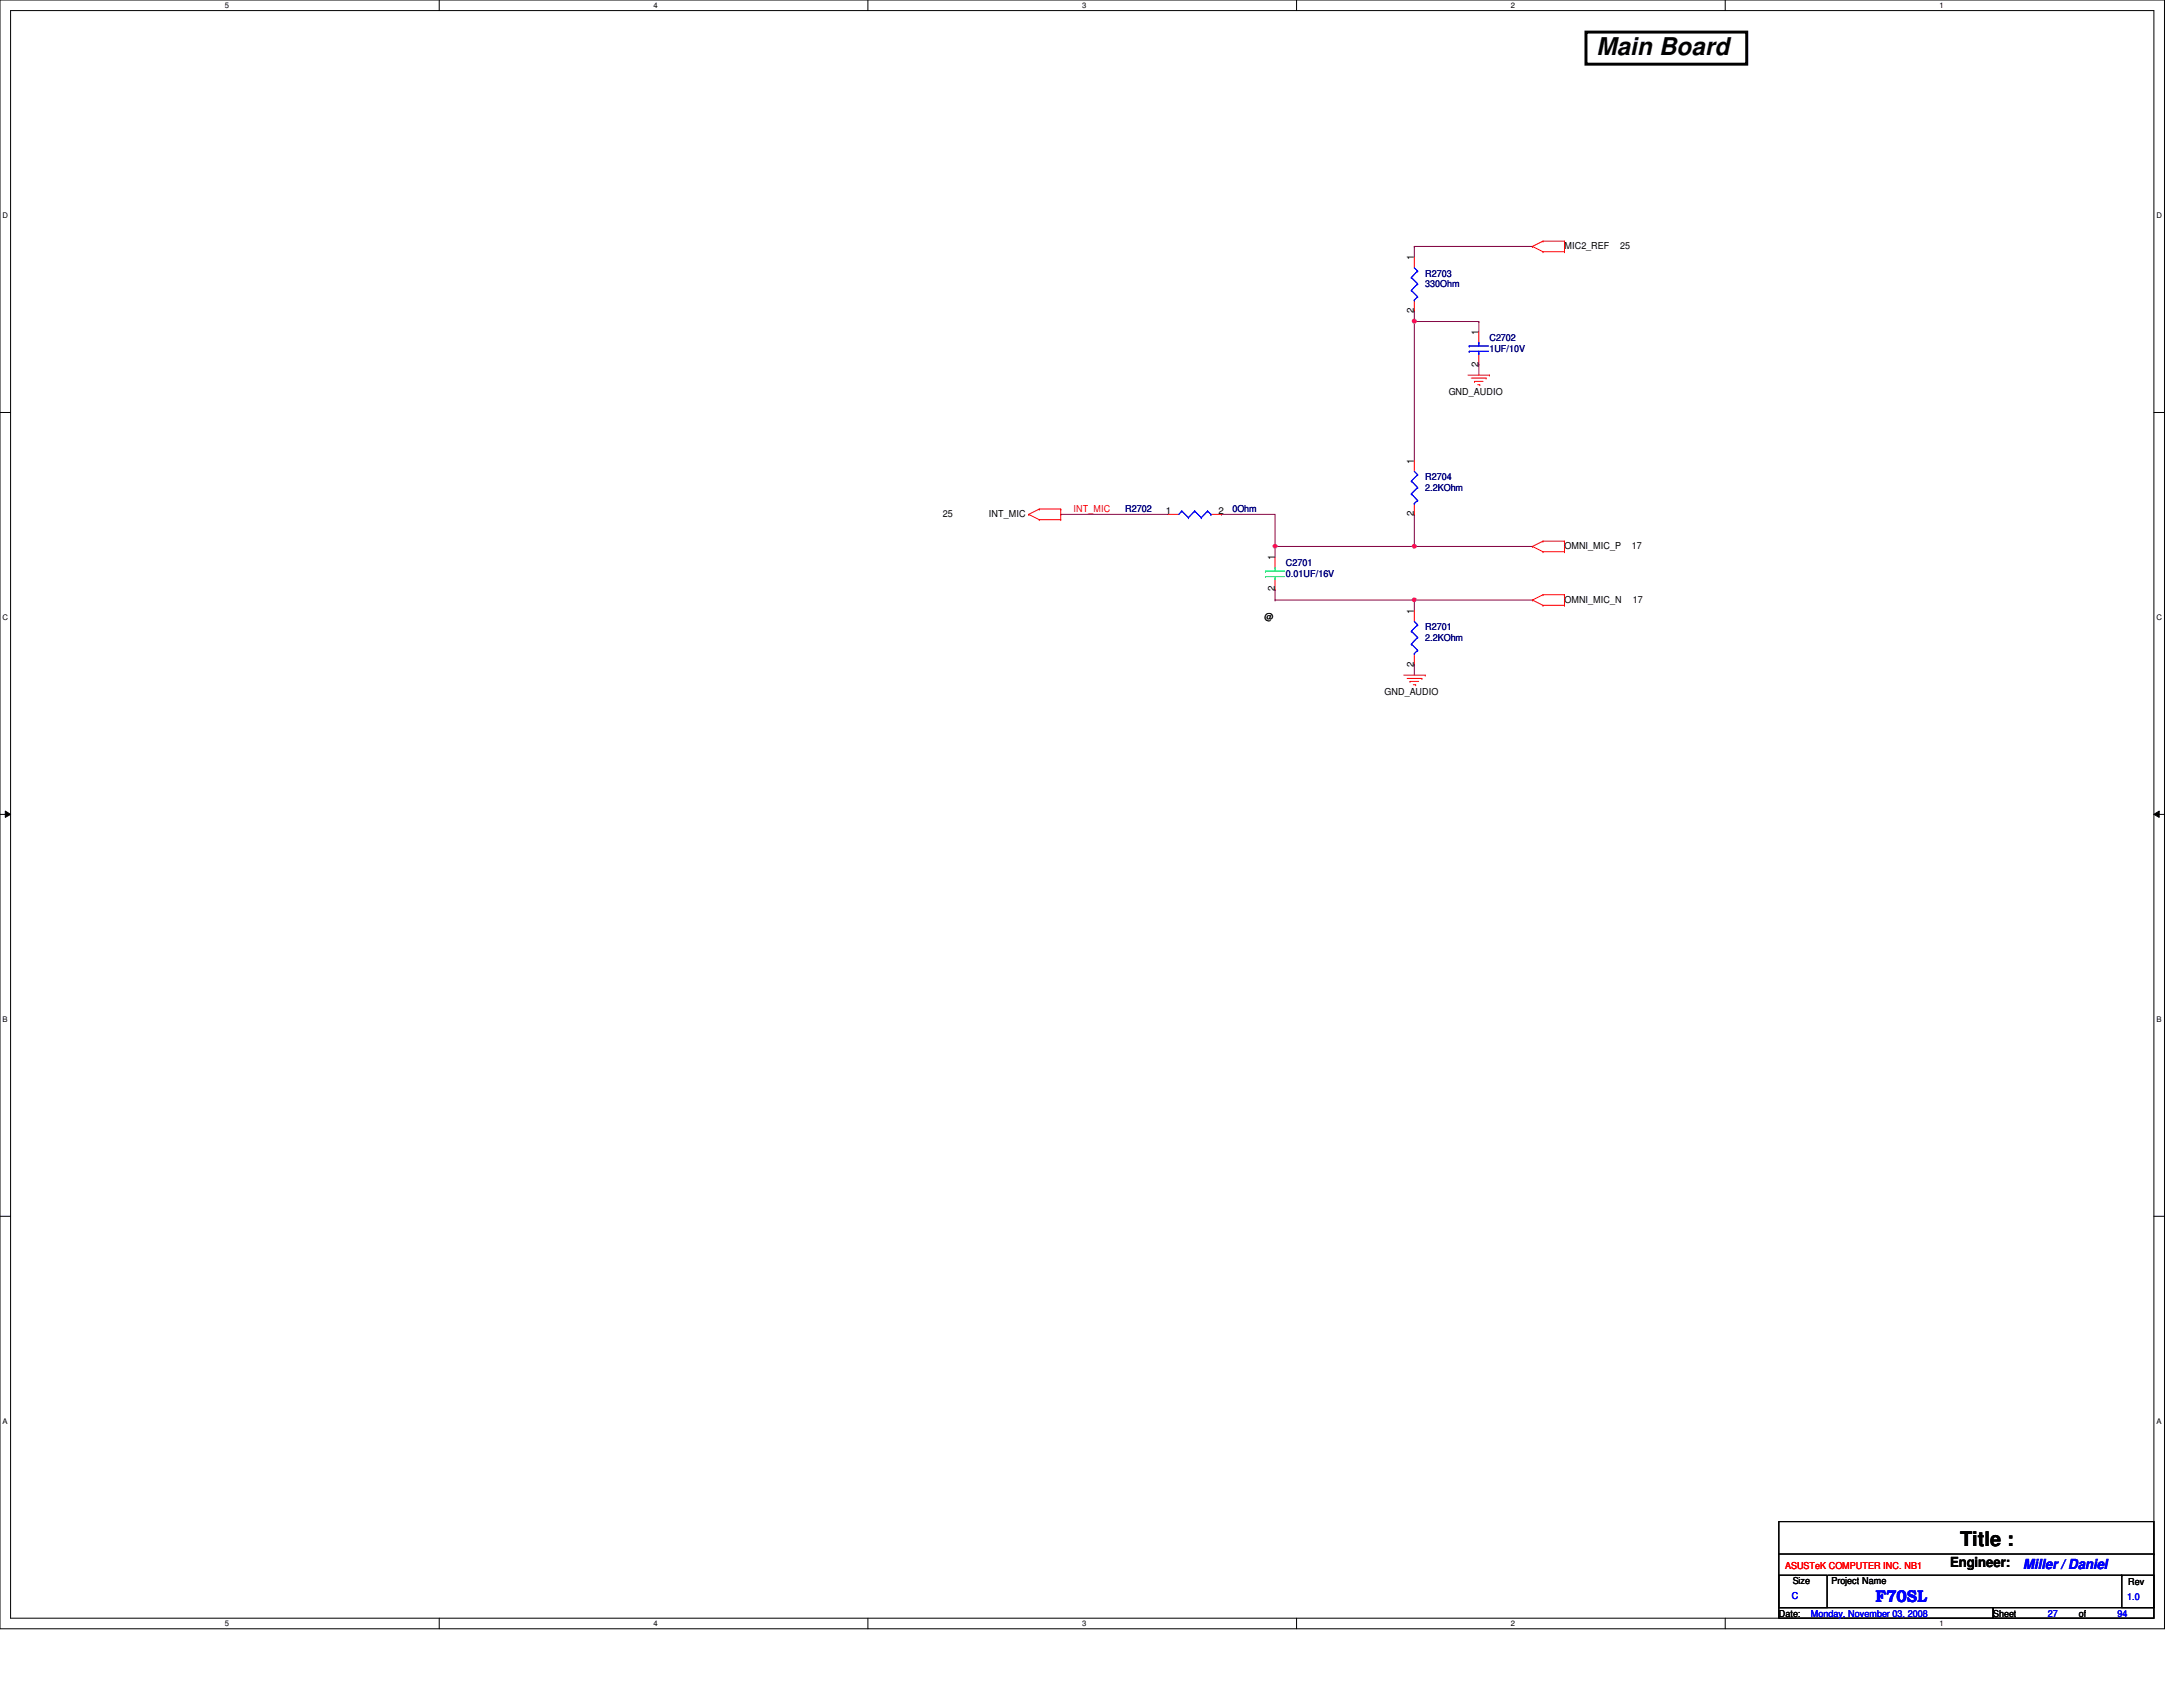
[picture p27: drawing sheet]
<svg xmlns="http://www.w3.org/2000/svg" width="279mm" height="216mm" viewBox="0 0 279 216" stroke-linecap="round" stroke-linejoin="round" font-family="sans-serif">
<defs><g id="words">
<text font-size="3.1" x="204.3" y="7">Main Board</text>
<text font-size="2.6" x="250.9" y="197.9">Title :</text>
<text font-size="2.2" fill="#00f" x="240" y="205">F70SL</text>
<text font-size="1.8" x="249.6" y="200.5">Engineer:</text>
<text font-size="1.8" fill="#00f" x="259" y="200.7">Miller / Daniel</text>
<g font-size="1.2">
<text x="181" y="33.3" transform="rotate(-90 181 33.3)">1</text>
<text x="200.2" y="31.8">MIC2_REF</text>
<text x="207.3" y="31.8">25</text>
<text x="181" y="40" transform="rotate(-90 181 40)">2</text>
<text x="189.2" y="46.9" transform="rotate(-90 189.2 46.9)">2</text>
<text x="189.2" y="42.9" transform="rotate(-90 189.2 42.9)">1</text>
<text x="185.4" y="50.5">GND_AUDIO</text>
<text x="181" y="59.4" transform="rotate(-90 181 59.4)">1</text>
<text x="149.2" y="65.8">1</text>
<text x="156" y="65.8">2</text>
<text x="120.7" y="66.1">25</text>
<text x="126.6" y="66.1">INT_MIC</text>
<text x="163.2" y="71.7" transform="rotate(-90 163.2 71.7)">1</text>
<text x="181" y="66.1" transform="rotate(-90 181 66.1)">2</text>
<text x="200.2" y="70.3">OMNI_MIC_P</text>
<text x="208.9" y="70.3">17</text>
<text x="163.2" y="75.7" transform="rotate(-90 163.2 75.7)">2</text>
<text x="200.2" y="77.1">OMNI_MIC_N</text>
<text x="209" y="77.1">17</text>
<text x="161.8" y="79.3">@</text>
<text x="181" y="78.6" transform="rotate(-90 181 78.6)">1</text>
<text x="177.2" y="88.9">GND_AUDIO</text>
<text x="181" y="85.3" transform="rotate(-90 181 85.3)">2</text>
<text x="229.4" y="202.7">Size</text>
<text x="234.4" y="202.7">Project Name</text>
<text x="272.4" y="202.9">Rev</text>
<text x="227.7" y="206.9">Date:</text>
<text x="255.1" y="206.9">Sheet</text>
<text x="266.1" y="206.9">of</text>
</g>
<g font-size="1.2" fill="#000080">
<text x="182.4" y="35.4">R2703</text>
<text x="182.4" y="36.8">330Ohm</text>
<text x="190.6" y="43.6">C2702</text>
<text x="190.6" y="45">1UF/10V</text>
<text x="144" y="65.6">R2702</text>
<text x="157.7" y="65.6">0Ohm</text>
<text x="182.4" y="61.5">R2704</text>
<text x="182.4" y="62.9">2.2KOhm</text>
<text x="164.6" y="72.4">C2701</text>
<text x="164.6" y="73.8">0.01UF/16V</text>
<text x="182.4" y="80.7">R2701</text>
<text x="182.4" y="82">2.2KOhm</text>
</g>
<g font-size="1.2" fill="#f00">
<text x="137.4" y="65.6">INT_MIC</text>
<text x="228.5" y="200.8">ASUSTeK COMPUTER INC. NB1</text>
</g>
<g font-size="1.2" fill="#00f">
<text x="229.3" y="204.7">C</text>
<text x="231.8" y="206.9">Monday, November 03, 2008</text>
<text x="262.1" y="206.9">27</text>
<text x="271" y="206.9">94</text>
<text x="272.2" y="204.8">1.0</text>
</g>
<g font-size="1">
<text x="28.8" y="1">5</text>
<text x="83.7" y="1">4</text>
<text x="138.5" y="1">3</text>
<text x="193.4" y="1">2</text>
<text x="248.2" y="1">1</text>
<text x=".3" y="27.9">D</text>
<text x="276" y="27.9">D</text>
<text x=".3" y="79.4">C</text>
<text x="276" y="79.4">C</text>
<text x=".3" y="130.8">B</text>
<text x="276" y="130.8">B</text>
<text x=".3" y="182.2">A</text>
<text x="276" y="182.2">A</text>
<text x="28.8" y="208.1">5</text>
<text x="83.7" y="208.1">4</text>
<text x="138.5" y="208.1">3</text>
<text x="193.4" y="208.1">2</text>
<text x="248.2" y="208.1">1</text>
</g>
</g></defs>
<path d="M0 0h277v208.4h-277zM1.4 1.4h274.3v205.7h-274.3z" fill="none" stroke="#000" stroke-width=".13"/>
<g fill="#fff">
<path d="M28.8 .1h.5v1.1h-.5z"/>
<path d="M28.8 207.2h.5v1.1h-.5z"/>
</g>
<path d="M56.2 0v1.4M56.2 207.1v1.3" fill="none" stroke="#000" stroke-width=".13"/>
<g fill="#fff">
<path d="M83.7 .1h.5v1.1h-.5z"/>
<path d="M83.7 207.2h.5v1.1h-.5z"/>
</g>
<path d="M111.1 0v1.4M111.1 207.1v1.3" fill="none" stroke="#000" stroke-width=".13"/>
<g fill="#fff">
<path d="M138.5 .1h.6v1.1h-.6z"/>
<path d="M138.5 207.2h.6v1.1h-.6z"/>
</g>
<path d="M165.9 0v1.4M165.9 207.1v1.3" fill="none" stroke="#000" stroke-width=".13"/>
<g fill="#fff">
<path d="M193.4 .1h.5v1.1h-.5z"/>
<path d="M193.4 207.2h.5v1.1h-.5z"/>
</g>
<path d="M220.8 0v1.4M220.8 207.1v1.3" fill="none" stroke="#000" stroke-width=".13"/>
<g fill="#fff">
<path d="M248.2 .1h.6v1.1h-.6z"/>
<path d="M248.2 207.2h.6v1.1h-.6z"/>
<path d="M.3 27.1h.8v1.1h-.8z"/>
<path d="M276 27.1h.7v1.1h-.7z"/>
<path d="M.3 78.5h.8v1.1h-.8z"/>
<path d="M276 78.5h.7v1.1h-.7z"/>
</g>
<path d="M0 52.8h1.4M275.7 52.8h1.3" fill="none" stroke="#000" stroke-width=".13"/>
<g fill="#fff">
<path d="M.3 129.9h.7v1.1h-.7z"/>
<path d="M276 129.9h.6v1.1h-.6z"/>
</g>
<path d="M0 104.2h1.4M.7 103.8l.7 .4-.7 .4zM275.7 104.2l.7-.4v.8zM275.7 104.2h1.3" fill="none" stroke="#000" stroke-width=".13"/>
<path d="M.7 103.8l.7 .4-.7 .4zM275.7 104.2l.7-.4v.8z" fill="#000"/>
<g fill="#fff">
<path d="M.3 181.4h.7v1.1h-.7z"/>
<path d="M276 181.4h.6v1.1h-.6z"/>
</g>
<path d="M0 155.7h1.4M275.7 155.7h1.3" fill="none" stroke="#000" stroke-width=".13"/>
<path d="M163.2 69.9h.1M163.2 69.9h17.8" fill="none" stroke="#800040" stroke-width=".13"/>
<circle cx="181" cy="69.9" r=".25" fill="#f0f"/>
<circle cx="181" cy="69.9" r=".25" fill="none" stroke="#f0f" stroke-width=".13"/>
<circle cx="163.2" cy="69.9" r=".25" fill="#f0f"/>
<circle cx="163.2" cy="69.9" r=".25" fill="none" stroke="#f0f" stroke-width=".13"/>
<path d="M156.3 65.8h.1M156.3 65.8h6.9v4.1M163.2 75.4h.1M163.2 69.9h.1M163.2 75.4v1.4M181 65.8h.1M181 76.8h.1M181 65.8v4.1M181 76.8h15.1M181 85h.1M181 85v1.4" fill="none" stroke="#800040" stroke-width=".13"/>
<circle cx="181" cy="76.8" r=".25" fill="#f0f"/>
<circle cx="181" cy="76.8" r=".25" fill="none" stroke="#f0f" stroke-width=".13"/>
<path d="M181 41.1h.1M181 41.1v17.9M135.8 65.8h.1M135.8 65.8h13.7M181 76.8h.1M181 76.8v1.3" fill="none" stroke="#800040" stroke-width=".13"/>
<circle cx="181" cy="41.1" r=".26" fill="#f0f"/>
<circle cx="181" cy="41.1" r=".26" fill="none" stroke="#f0f" stroke-width=".13"/>
<g fill="none" stroke="#800040" stroke-width=".13">
<path d="M181 31.5h.1M181 39.8h.1M181 31.5h15.1M181 31.5v1.4M181 39.8v1.3M196.1 31.5h.1M181 41.1h.1M181 41.1h8.3M189.3 41.1h.1M189.3 46.6h.1M189.3 41.1v1.4M189.3 46.6v1.4"/>
<path d="M163.2 76.8h.1M163.2 69.9h.1M163.2 76.8h17.8M163.2 69.9v1.4M181 69.9h.1M181 69.9h15.1"/>
</g>
<g fill="none" stroke="#f00" stroke-width=".13">
<path d="M181 32.9v1.4M181 38.4v1.4M196.1 31.5h.1M196.1 31.5l1.4 .7M197.5 30.9h.1M197.5 32.2h.1M197.5 30.9l-1.4 .6M197.5 30.9h2.7M197.5 32.2h2.7M200.2 30.9h.1M200.2 32.2h.1M200.2 30.9v1.3"/>
<path d="M181 59v1.3M187.9 48h2.7M188.3 48.4h1.9M188.7 48.8h.1M188.7 48.8h1.1M189.1 49.2h.3M189.3 42.5v1.4M189.3 45.3v1.3M189.4 49.2h.1M190.2 48.4h.1M190.6 48h.1M131.7 65.8h.1"/>
<path d="M131.7 65.8l1.3 .7M133 65.2h.1M133 66.5h.1M133 65.2l-1.3 .6M133 65.2h2.8M133 66.5h2.8M135.8 65.2h.1M135.8 66.5h.1M135.8 65.2v1.3M149.5 65.8h1.4M155 65.8h1.3M163.2 71.3v1.4"/>
<path d="M163.2 74v1.4M181 64.4v1.4M181 78.1v1.4M196.1 76.8h.1M196.1 69.9h.1M196.1 76.8l1.4 .7M196.1 69.9l1.4 .7M197.5 76.1h.1M197.5 77.5h.1M197.5 69.3h.1M197.5 70.6h.1M197.5 76.1l-1.4 .7"/>
<path d="M197.5 76.1h2.7M197.5 77.5h2.7M197.5 69.3l-1.4 .6M197.5 69.3h2.7M197.5 70.6h2.7M200.2 76.1h.1M200.2 77.5h.1M200.2 69.3h.1M200.2 70.6h.1M200.2 69.3v1.3M200.2 76.1v1.4M179.7 86.4h2.7"/>
<path d="M180.1 86.8h1.9M180.5 87.2h.1M180.5 87.2h1.1M180.9 87.6h.3M181 83.7v1.3M181.2 87.6h.1M182 86.8h.1M182.4 86.4h.1"/>
</g>
<path d="M227.7 194.7h48v11h-48zM227.7 198.9h48M275.7 198.9h.1M227.7 201.6h6.1v4.1h-6.1zM227.7 205.7h27.4v1.4h-27.4zM234 201.6h37.6M255.1 205.7h20.6v1.4h-20.6zM271.6 201.6h4.1v4.1h-4.1zM271.6 201.6h.1" fill="none" stroke="#000" stroke-width=".13"/>
<path d="M203 4.1h20.6v4.1h-20.6z" fill="none" stroke="#000" stroke-width=".38"/>
<g fill="none" stroke="#00f" stroke-width=".13">
<path d="M180.6 37.2h.1M180.6 35.5h.1M180.6 37.2l.8 .8M180.6 35.5l.8 .8M181 38.4h.1M181 34.3l.4 .4M181.4 38h.1M181.4 34.7h.1M181.4 36.3h.1M181.4 38l-.4 .4M181.4 36.3l-.8 .9M181.4 34.7l-.8 .8"/>
<path d="M188 44.3h.1M188 45h.1M188 44.3h2.5M188 45h2.5M189.3 43.9h.1M189.3 45.3h.1M189.3 43.9v.4M189.3 45v.3M151.3 65.4h.1M151.3 65.4l.8 .9M151.3 65.4l-.4 .4M152.1 66.3h.1"/>
<path d="M152.9 65.4h.1M152.9 65.4l.9 .9M152.9 65.4l-.8 .9M153.8 66.3h.1M154.6 65.4h.1M154.6 65.4l.4 .4M154.6 65.4l-.8 .9M155 65.8h.1M180.6 63.2h.1M180.6 61.6h.1M180.6 63.2l.8 .9M180.6 61.6l.8 .8"/>
<path d="M181 64.4h.1M181 79.5l.4 .5M181 60.3l.4 .4M181.4 80h.1M181.4 64.1h.1M181.4 60.7h.1M181.4 62.4h.1M181.4 80l-.8 .8M181.4 64.1l-.4 .3M181.4 62.4l-.8 .8M181.4 60.7l-.8 .9M180.6 82.4h.1"/>
<path d="M180.6 80.8h.1M180.6 82.4l.8 .8M180.6 80.8l.8 .8M181 83.7h.1M181.4 83.2h.1M181.4 81.6h.1M181.4 83.2l-.4 .5M181.4 81.6l-.8 .8"/>
</g>
<path d="M162 73.1h.1M162 73.8h.1M162 73.1h2.4M162 73.8h2.4M163.2 72.7h.1M163.2 74h.1M163.2 72.7v.4M163.2 73.8v.2" fill="none" stroke="#00ff80" stroke-width=".13"/>
<circle cx="181" cy="69.9" r=".25" fill="#f0f"/>
<circle cx="181" cy="69.9" r=".25" fill="none" stroke="#f0f" stroke-width=".13"/>
<circle cx="163.2" cy="69.9" r=".25" fill="#f0f"/>
<circle cx="163.2" cy="69.9" r=".25" fill="none" stroke="#f0f" stroke-width=".13"/>
<circle cx="181" cy="76.8" r=".25" fill="#f0f"/>
<circle cx="181" cy="76.8" r=".25" fill="none" stroke="#f0f" stroke-width=".13"/>
<circle cx="181" cy="41.1" r=".26" fill="#f0f"/>
<circle cx="181" cy="41.1" r=".26" fill="none" stroke="#f0f" stroke-width=".13"/>
<use href="#words"/>
</svg>
